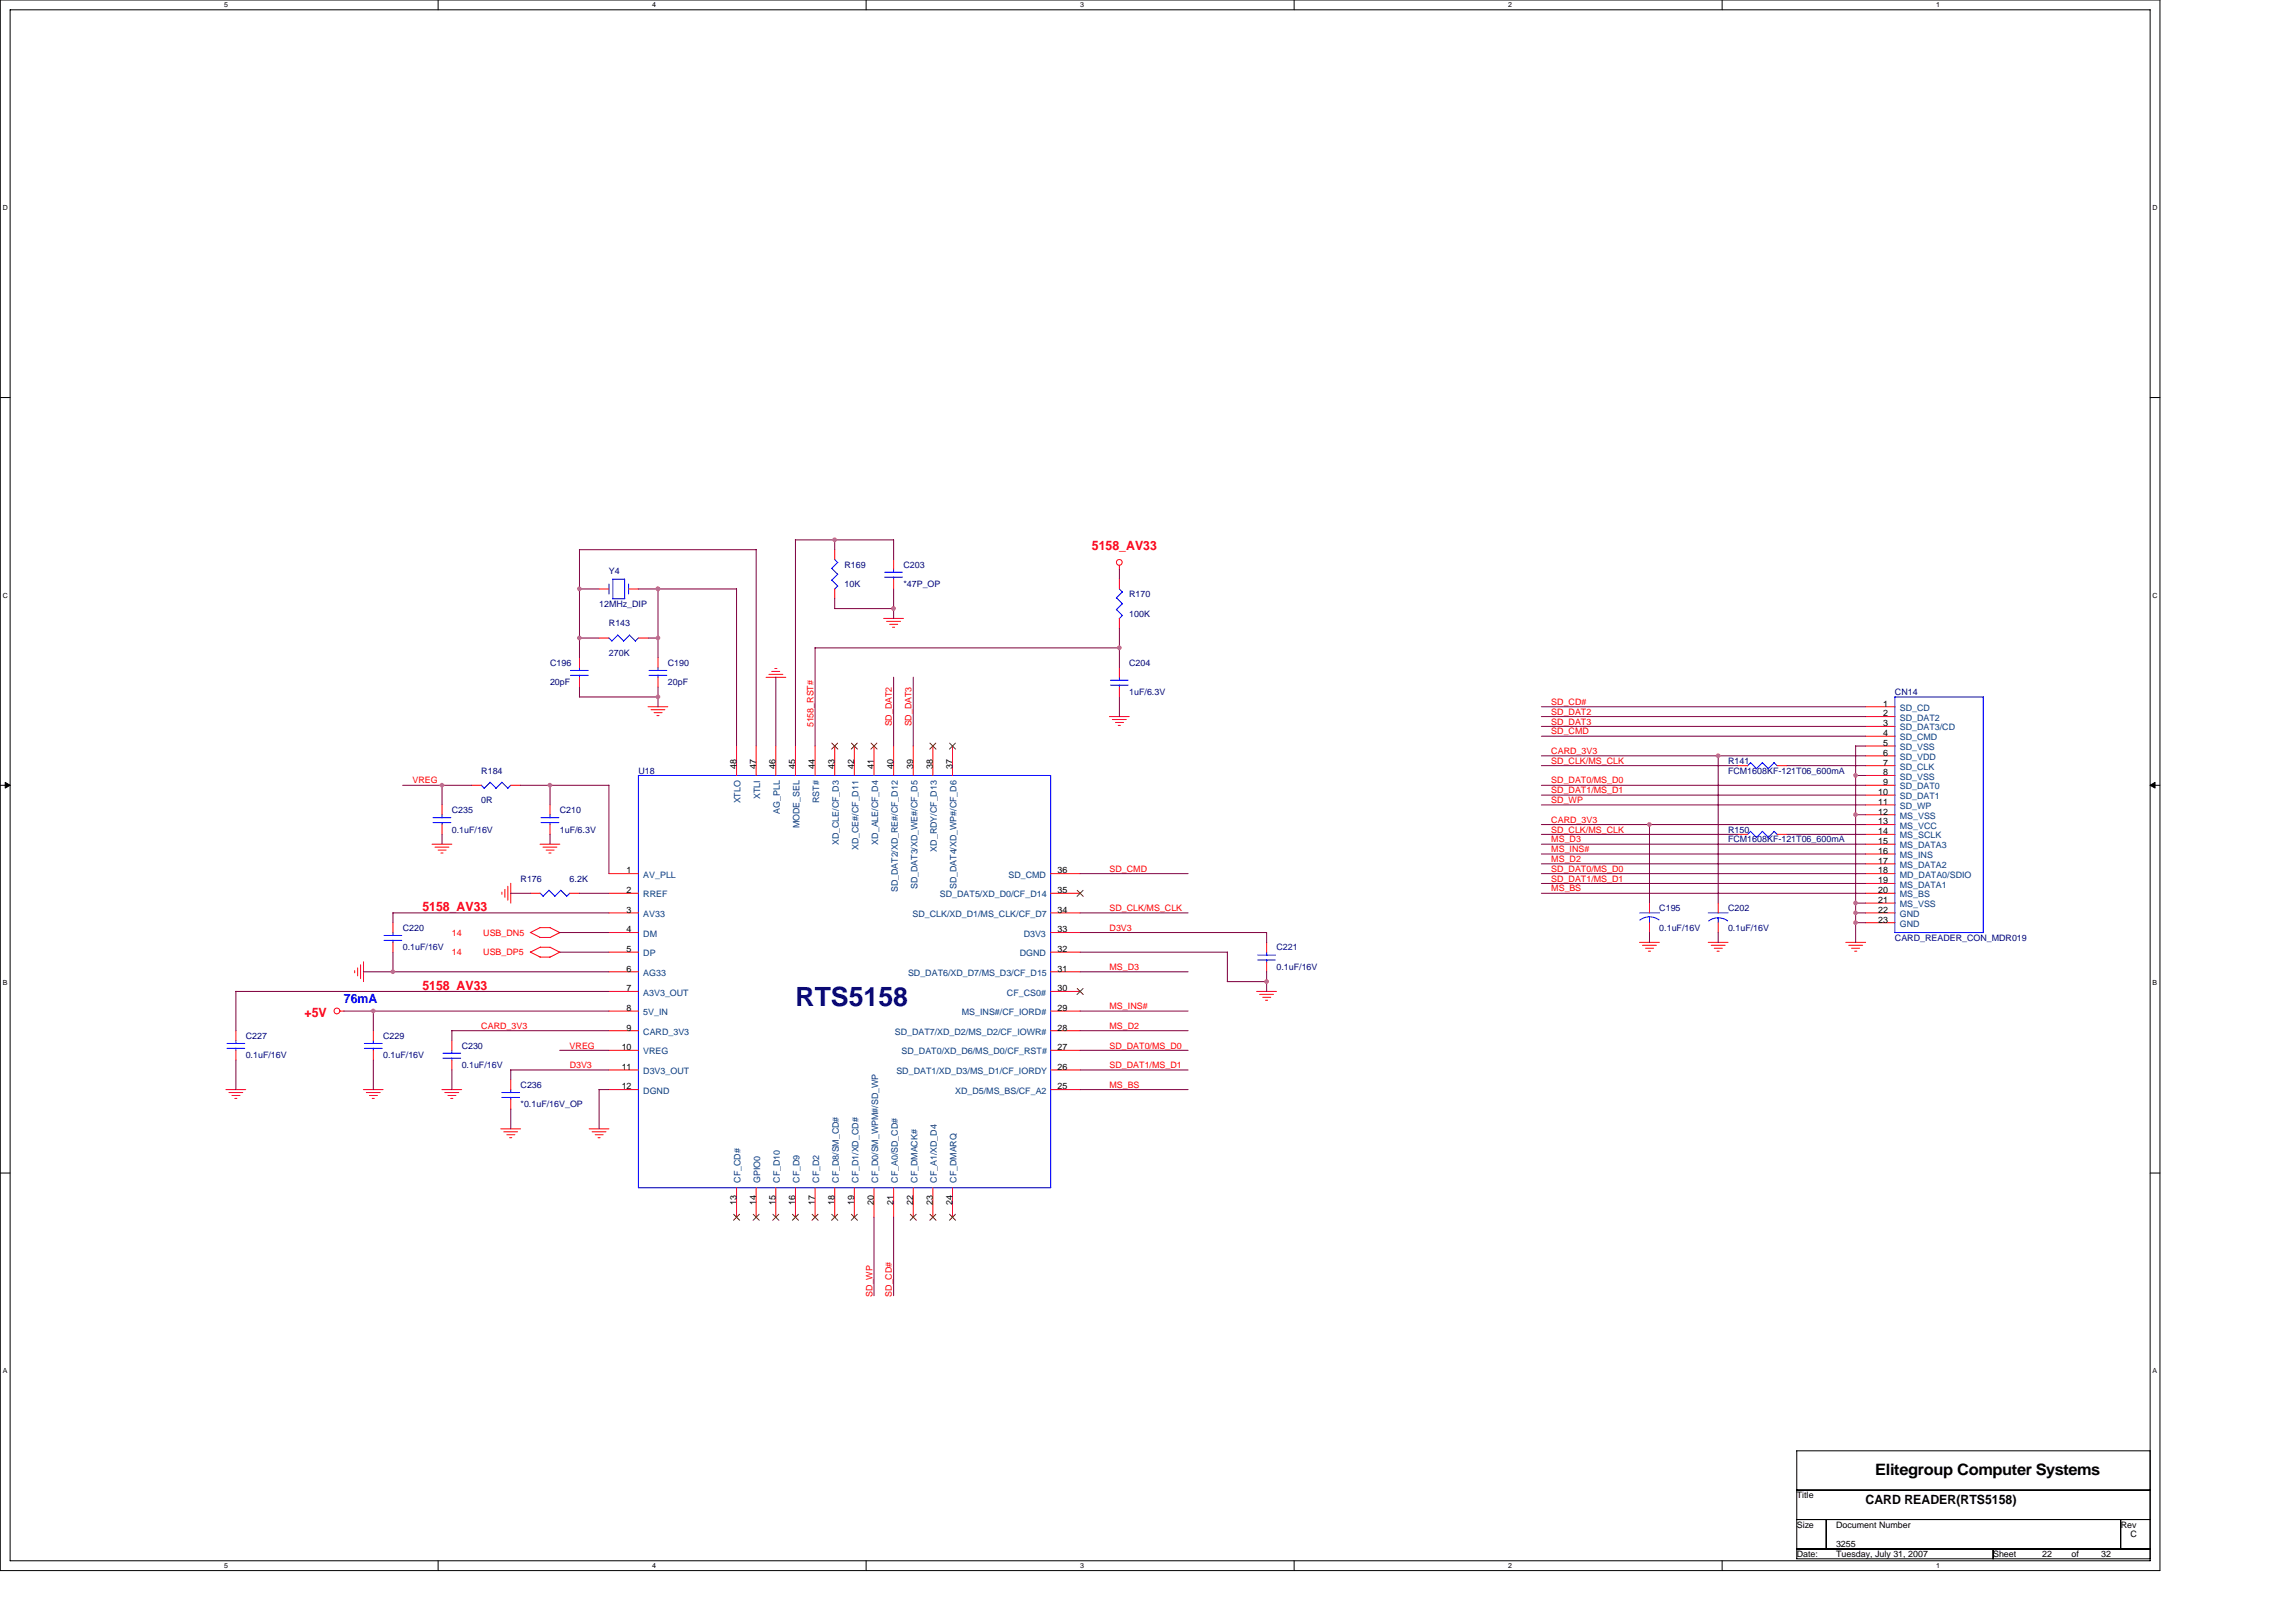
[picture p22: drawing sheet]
<svg xmlns="http://www.w3.org/2000/svg" width="297mm" height="210mm" viewBox="0 0 297 210" stroke-linecap="round" stroke-linejoin="round" font-family="sans-serif">
<defs><g id="words">
<text font-size="3.4" fill="#000080" x="102.9" y="130.2">RTS5158</text>
<text font-size="2" x="242.6" y="190.9">Elitegroup Computer Systems</text>
<g font-size="1.7" fill="#f00">
<text x="141.3" y="71.1">5158_AV33</text>
<text x="54.6" y="117.9">5158_AV33</text>
<text x="39.4" y="131.6">+5V</text>
<text x="54.6" y="128">5158_AV33</text>
</g>
<text font-size="1.7" fill="#00f" x="44.5" y="129.8">76mA</text>
<text font-size="1.7" x="241.3" y="194.6">CARD READER(RTS5158)</text>
<g font-size="1.1" fill="#000080">
<text x="78.8" y="74.3">Y4</text>
<text x="109.3" y="73.4">R169</text>
<text x="109.3" y="76">10K</text>
<text x="116.9" y="73.4">C203</text>
<text x="116.9" y="76">*47P_OP</text>
<text x="146.1" y="77.2">R170</text>
<text x="77.5" y="78.5">12MHz_DIP</text>
<text x="78.8" y="81">R143</text>
<text x="146.1" y="79.8">100K</text>
<text x="71.2" y="86.1">C196</text>
<text x="71.2" y="88.7">20pF</text>
<text x="78.8" y="84.9">270K</text>
<text x="86.4" y="86.1">C190</text>
<text x="86.4" y="88.7">20pF</text>
<text x="146.1" y="86.1">C204</text>
<text x="146.1" y="89.9">1uF/6.3V</text>
<text x="245.1" y="89.9">CN14</text>
<text x="62.3" y="100.1">R184</text>
<text x="82.6" y="100.1">U18</text>
<text x="223.6" y="98.8">R141</text>
<text x="223.6" y="100.1">FCM1608KF-121T06_600mA</text>
<text x="58.5" y="105.2">C235</text>
<text x="58.5" y="107.7">0.1uF/16V</text>
<text x="62.3" y="103.9">0R</text>
<text x="72.4" y="105.2">C210</text>
<text x="72.4" y="107.7">1uF/6.3V</text>
<text x="223.6" y="107.7">R150</text>
<text x="223.6" y="109">FCM1608KF-121T06_600mA</text>
<text x="67.3" y="114.1">R176</text>
<text x="73.7" y="114.1">6.2K</text>
<text x="214.7" y="117.9">C195</text>
<text x="223.6" y="117.9">C202</text>
<text x="52.1" y="120.4">C220</text>
<text x="52.1" y="123">0.1uF/16V</text>
<text x="165.1" y="123">C221</text>
<text x="165.1" y="125.5">0.1uF/16V</text>
<text x="214.7" y="120.4">0.1uF/16V</text>
<text x="223.6" y="120.4">0.1uF/16V</text>
<text x="245.1" y="121.7">CARD_READER_CON_MDR019</text>
<text x="31.8" y="134.4">C227</text>
<text x="31.8" y="136.9">0.1uF/16V</text>
<text x="49.6" y="134.4">C229</text>
<text x="49.6" y="136.9">0.1uF/16V</text>
<text x="59.7" y="135.7">C230</text>
<text x="59.7" y="138.2">0.1uF/16V</text>
<text x="67.3" y="140.7">C236</text>
<text x="67.3" y="143.3">*0.1uF/16V_OP</text>
</g>
<g font-size="1.1" fill="#f00">
<text x="105.2" y="94.1" transform="rotate(-90 105.2 94.1)">5158_RST#</text>
<text x="115.4" y="94" transform="rotate(-90 115.4 94)">SD_DAT2</text>
<text x="117.9" y="94" transform="rotate(-90 117.9 94)">SD_DAT3</text>
<text x="200.7" y="93.7">SD_DAT3</text>
<text x="200.7" y="92.5">SD_DAT2</text>
<text x="200.7" y="95">SD_CMD</text>
<text x="200.7" y="91.2">SD_CD#</text>
<text x="53.4" y="101.4">VREG</text>
<text x="200.7" y="97.6">CARD_3V3</text>
<text x="200.7" y="98.8">SD_CLK/MS_CLK</text>
<text x="200.7" y="101.4">SD_DAT0/MS_D0</text>
<text x="200.7" y="106.4">CARD_3V3</text>
<text x="200.7" y="102.6">SD_DAT1/MS_D1</text>
<text x="200.7" y="107.7">SD_CLK/MS_CLK</text>
<text x="200.7" y="103.9">SD_WP</text>
<text x="143.5" y="112.8">SD_CMD</text>
<text x="200.7" y="112.8">SD_DAT0/MS_D0</text>
<text x="200.7" y="110.3">MS_INS#</text>
<text x="200.7" y="109">MS_D3</text>
<text x="200.7" y="111.5">MS_D2</text>
<text x="143.5" y="117.9">SD_CLK/MS_CLK</text>
<text x="200.7" y="114.1">SD_DAT1/MS_D1</text>
<text x="200.7" y="115.3">MS_BS</text>
<text x="58.5" y="121.1">14</text>
<text x="58.5" y="123.6">14</text>
<text x="62.5" y="121.1">USB_DN5</text>
<text x="62.5" y="123.6">USB_DP5</text>
<text x="143.5" y="125.5">MS_D3</text>
<text x="143.5" y="120.4">D3V3</text>
<text x="143.6" y="130.6">MS_INS#</text>
<text x="62.3" y="133.1">CARD_3V3</text>
<text x="73.7" y="135.7">VREG</text>
<text x="143.6" y="133.1">MS_D2</text>
<text x="143.6" y="135.7">SD_DAT0/MS_D0</text>
<text x="73.7" y="138.2">D3V3</text>
<text x="143.6" y="140.7">MS_BS</text>
<text x="143.6" y="138.2">SD_DAT1/MS_D1</text>
<text x="112.9" y="167.8" transform="rotate(-90 112.9 167.8)">SD_WP</text>
<text x="115.4" y="167.8" transform="rotate(-90 115.4 167.8)">SD_CD#</text>
</g>
<g font-size="1.1">
<text x="243.6" y="91.4">1</text>
<text x="243.6" y="92.7">2</text>
<text x="243.6" y="94">3</text>
<text x="243.6" y="95.2">4</text>
<text x="95.3" y="99.4" transform="rotate(-90 95.3 99.4)">48</text>
<text x="97.8" y="99.4" transform="rotate(-90 97.8 99.4)">47</text>
<text x="100.3" y="99.4" transform="rotate(-90 100.3 99.4)">46</text>
<text x="102.9" y="99.4" transform="rotate(-90 102.9 99.4)">45</text>
<text x="105.4" y="99.4" transform="rotate(-90 105.4 99.4)">44</text>
<text x="108" y="99.4" transform="rotate(-90 108 99.4)">43</text>
<text x="110.5" y="99.4" transform="rotate(-90 110.5 99.4)">42</text>
<text x="113" y="99.4" transform="rotate(-90 113 99.4)">41</text>
<text x="115.6" y="99.4" transform="rotate(-90 115.6 99.4)">40</text>
<text x="118.1" y="99.4" transform="rotate(-90 118.1 99.4)">39</text>
<text x="120.7" y="99.4" transform="rotate(-90 120.7 99.4)">38</text>
<text x="123.2" y="99.4" transform="rotate(-90 123.2 99.4)">37</text>
<text x="243.6" y="96.5">5</text>
<text x="243.6" y="97.8">6</text>
<text x="243.6" y="99">7</text>
<text x="243.6" y="100.3">8</text>
<text x="243.6" y="101.6">9</text>
<text x="243" y="102.8">10</text>
<text x="243" y="104.1">11</text>
<text x="243" y="105.4">12</text>
<text x="243" y="106.7">13</text>
<text x="243" y="107.9">14</text>
<text x="81.1" y="113">1</text>
<text x="136.8" y="113">36</text>
<text x="243" y="109.2">15</text>
<text x="243" y="110.5">16</text>
<text x="243" y="111.7">17</text>
<text x="243" y="113">18</text>
<text x="81.1" y="115.5">2</text>
<text x="81.1" y="118.1">3</text>
<text x="136.8" y="118.1">34</text>
<text x="136.8" y="115.5">35</text>
<text x="243" y="114.3">19</text>
<text x="243" y="115.5">20</text>
<text x="243" y="116.8">21</text>
<text x="243" y="118.1">22</text>
<text x="243" y="119.4">23</text>
<text x="81.1" y="120.6">4</text>
<text x="81.1" y="123.2">5</text>
<text x="81.1" y="125.7">6</text>
<text x="136.8" y="125.7">31</text>
<text x="136.8" y="123.2">32</text>
<text x="136.8" y="120.6">33</text>
<text x="81.1" y="128.2">7</text>
<text x="81.1" y="130.8">8</text>
<text x="136.8" y="130.8">29</text>
<text x="136.8" y="128.2">30</text>
<text x="80.4" y="135.9">10</text>
<text x="81.1" y="133.3">9</text>
<text x="136.8" y="135.9">27</text>
<text x="136.8" y="133.3">28</text>
<text x="80.4" y="138.4">11</text>
<text x="80.4" y="140.9">12</text>
<text x="136.8" y="140.9">25</text>
<text x="136.8" y="138.4">26</text>
<text x="95.3" y="155.9" transform="rotate(-90 95.3 155.9)">13</text>
<text x="97.8" y="155.9" transform="rotate(-90 97.8 155.9)">14</text>
<text x="100.3" y="155.9" transform="rotate(-90 100.3 155.9)">15</text>
<text x="102.9" y="155.9" transform="rotate(-90 102.9 155.9)">16</text>
<text x="105.4" y="155.9" transform="rotate(-90 105.4 155.9)">17</text>
<text x="108" y="155.9" transform="rotate(-90 108 155.9)">18</text>
<text x="110.5" y="155.9" transform="rotate(-90 110.5 155.9)">19</text>
<text x="113" y="155.9" transform="rotate(-90 113 155.9)">20</text>
<text x="115.6" y="155.9" transform="rotate(-90 115.6 155.9)">21</text>
<text x="118.1" y="155.9" transform="rotate(-90 118.1 155.9)">22</text>
<text x="120.7" y="155.9" transform="rotate(-90 120.7 155.9)">23</text>
<text x="123.2" y="155.9" transform="rotate(-90 123.2 155.9)">24</text>
<text x="232.4" y="193.8">Title</text>
<text x="232.4" y="197.6">Size</text>
<text x="237.5" y="197.6">Document Number</text>
<text x="274.4" y="197.6">Rev</text>
<text x="232.4" y="201.4">Date:</text>
<text x="237.5" y="201.4">Tuesday, July 31, 2007</text>
<text x="237.5" y="200.2">3255</text>
<text x="257.8" y="201.4">Sheet</text>
<text x="264.2" y="201.4">22</text>
<text x="268" y="201.4">of</text>
<text x="271.8" y="201.4">32</text>
<text x="275.6" y="198.9">C</text>
</g>
<g font-size="1.1" fill="#004080">
<text x="245.8" y="92">SD_CD</text>
<text x="245.8" y="93.2">SD_DAT2</text>
<text x="245.8" y="94.5">SD_DAT3/CD</text>
<text x="245.8" y="95.8">SD_CMD</text>
<text x="245.8" y="97">SD_VSS</text>
<text x="245.8" y="98.3">SD_VDD</text>
<text x="245.8" y="99.6">SD_CLK</text>
<text x="245.8" y="100.9">SD_VSS</text>
<text x="95.8" y="103.9" transform="rotate(-90 95.8 103.9)">XTLO</text>
<text x="98.4" y="103.4" transform="rotate(-90 98.4 103.4)">XTLI</text>
<text x="100.9" y="105.3" transform="rotate(-90 100.9 105.3)">AG_PLL</text>
<text x="103.4" y="107.2" transform="rotate(-90 103.4 107.2)">MODE_SEL</text>
<text x="106" y="103.9" transform="rotate(-90 106 103.9)">RST#</text>
<text x="245.8" y="102.1">SD_DAT0</text>
<text x="245.8" y="103.4">SD_DAT1</text>
<text x="245.8" y="104.7">SD_WP</text>
<text x="245.8" y="105.9">MS_VSS</text>
<text x="245.8" y="107.2">MS_VCC</text>
<text x="83.2" y="113.6">AV_PLL</text>
<text x="108.5" y="109.3" transform="rotate(-90 108.5 109.3)">XD_CLE/CF_D3</text>
<text x="111.1" y="110" transform="rotate(-90 111.1 110)">XD_CE#/CF_D11</text>
<text x="113.6" y="109.3" transform="rotate(-90 113.6 109.3)">XD_ALE/CF_D4</text>
<text x="121.2" y="110.2" transform="rotate(-90 121.2 110.2)">XD_RDY/CF_D13</text>
<text x="130.5" y="113.6">SD_CMD</text>
<text x="245.8" y="108.5">MS_SCLK</text>
<text x="245.8" y="109.7">MS_DATA3</text>
<text x="245.8" y="111">MS_INS</text>
<text x="245.8" y="112.3">MS_DATA2</text>
<text x="245.8" y="113.6">MD_DATA0/SDIO</text>
<text x="83.2" y="116.1">RREF</text>
<text x="83.2" y="118.6">AV33</text>
<text x="116.1" y="115.4" transform="rotate(-90 116.1 115.4)">SD_DAT2/XD_RE#/CF_D12</text>
<text x="118" y="118.6">SD_CLK/XD_D1/MS_CLK/CF_D7</text>
<text x="118.7" y="115.1" transform="rotate(-90 118.7 115.1)">SD_DAT3/XD_WE#/CF_D5</text>
<text x="121.6" y="116.1">SD_DAT5/XD_D0/CF_D14</text>
<text x="123.8" y="115.1" transform="rotate(-90 123.8 115.1)">SD_DAT4/XD_WP#/CF_D6</text>
<text x="245.8" y="114.8">MS_DATA1</text>
<text x="245.8" y="116.1">MS_BS</text>
<text x="245.8" y="117.4">MS_VSS</text>
<text x="245.8" y="118.6">GND</text>
<text x="245.8" y="119.9">GND</text>
<text x="83.2" y="121.2">DM</text>
<text x="83.2" y="123.7">DP</text>
<text x="131.9" y="123.7">DGND</text>
<text x="132.4" y="121.2">D3V3</text>
<text x="83.2" y="126.3">AG33</text>
<text x="83.2" y="128.8">A3V3_OUT</text>
<text x="83.2" y="131.3">5V_IN</text>
<text x="117.5" y="126.3">SD_DAT6/XD_D7/MS_D3/CF_D15</text>
<text x="124.4" y="131.3">MS_INS#/CF_IORD#</text>
<text x="130.3" y="128.8">CF_CS0#</text>
<text x="83.2" y="133.9">CARD_3V3</text>
<text x="83.2" y="136.4">VREG</text>
<text x="115.8" y="133.9">SD_DAT7/XD_D2/MS_D2/CF_IOWR#</text>
<text x="116.6" y="136.4">SD_DAT0/XD_D6/MS_D0/CF_RST#</text>
<text x="83.2" y="139">D3V3_OUT</text>
<text x="83.2" y="141.5">DGND</text>
<text x="116" y="139">SD_DAT1/XD_D3/MS_D1/CF_IORDY</text>
<text x="123.6" y="141.5">XD_D5/MS_BS/CF_A2</text>
<text x="95.8" y="153" transform="rotate(-90 95.8 153)">CF_CD#</text>
<text x="98.4" y="153" transform="rotate(-90 98.4 153)">GPIO0</text>
<text x="100.9" y="153" transform="rotate(-90 100.9 153)">CF_D10</text>
<text x="103.4" y="153" transform="rotate(-90 103.4 153)">CF_D9</text>
<text x="106" y="153" transform="rotate(-90 106 153)">CF_D2</text>
<text x="108.5" y="153" transform="rotate(-90 108.5 153)">CF_D8/SM_CD#</text>
<text x="111.1" y="153" transform="rotate(-90 111.1 153)">CF_D1/XD_CD#</text>
<text x="113.6" y="153" transform="rotate(-90 113.6 153)">CF_D0/SM_WPM#/SD_WP</text>
<text x="116.1" y="153" transform="rotate(-90 116.1 153)">CF_A0/SD_CD#</text>
<text x="118.7" y="153" transform="rotate(-90 118.7 153)">CF_DMACK#</text>
<text x="121.2" y="153" transform="rotate(-90 121.2 153)">CF_A1/XD_D4</text>
<text x="123.8" y="153" transform="rotate(-90 123.8 153)">CF_DMARQ</text>
</g>
<g font-size=".9">
<text x="29" y=".9">5</text>
<text x="84.4" y=".9">4</text>
<text x="139.7" y=".9">3</text>
<text x="195.1" y=".9">2</text>
<text x="250.5" y=".9">1</text>
<text x=".4" y="27.2">D</text>
<text x="278.5" y="27.2">D</text>
<text x=".4" y="77.3">C</text>
<text x="278.5" y="77.3">C</text>
<text x=".4" y="127.5">B</text>
<text x="278.5" y="127.5">B</text>
<text x=".4" y="177.7">A</text>
<text x="278.5" y="177.7">A</text>
<text x="29" y="202.9">5</text>
<text x="84.4" y="202.9">4</text>
<text x="139.7" y="202.9">3</text>
<text x="195.1" y="202.9">2</text>
<text x="250.5" y="202.9">1</text>
</g>
</g></defs>
<path d="M0 0h279.4v203.2h-279.4zM1.3 1.3h276.9v200.6h-276.9z" fill="none" stroke="#000" stroke-width=".13"/>
<g fill="#fff">
<path d="M29 .1h.5v1h-.5z"/>
<path d="M29 202.1h.5v1h-.5z"/>
</g>
<path d="M56.7 0v1.3M56.7 201.9v1.3" fill="none" stroke="#000" stroke-width=".13"/>
<g fill="#fff">
<path d="M84.4 .1h.5v1h-.5z"/>
<path d="M84.4 202.1h.5v1h-.5z"/>
</g>
<path d="M112.1 0v1.3M112.1 201.9v1.3" fill="none" stroke="#000" stroke-width=".13"/>
<g fill="#fff">
<path d="M139.7 .1h.5v1h-.5z"/>
<path d="M139.7 202.1h.5v1h-.5z"/>
</g>
<path d="M167.4 0v1.3M167.4 201.9v1.3" fill="none" stroke="#000" stroke-width=".13"/>
<g fill="#fff">
<path d="M195.1 .1h.5v1h-.5z"/>
<path d="M195.1 202.1h.5v1h-.5z"/>
</g>
<path d="M222.8 0v1.3M222.8 201.9v1.3" fill="none" stroke="#000" stroke-width=".13"/>
<g fill="#fff">
<path d="M250.5 .1h.5v1h-.5z"/>
<path d="M250.5 202.1h.5v1h-.5z"/>
<path d="M.4 26.4h.6v.9h-.6z"/>
<path d="M278.5 26.4h.6v.9h-.6z"/>
<path d="M.4 76.5h.6v1h-.6z"/>
<path d="M278.5 76.5h.6v1h-.6z"/>
</g>
<path d="M0 51.4h1.3M278.2 51.4h1.2" fill="none" stroke="#000" stroke-width=".13"/>
<g fill="#fff">
<path d="M.4 126.7h.5v1h-.5z"/>
<path d="M278.5 126.7h.6v1h-.6z"/>
</g>
<path d="M0 101.6h1.3M278.2 101.6h1.2" fill="none" stroke="#000" stroke-width=".13"/>
<path d="M.7 101.2l.6 .4-.6 .4zM278.2 101.6l.6-.4v.8z" fill="#000" stroke="#000" stroke-width=".13"/>
<g fill="#fff">
<path d="M.4 176.8h.5v1h-.5z"/>
<path d="M278.5 176.8h.6v1h-.6z"/>
</g>
<path d="M0 151.8h1.3M278.2 151.8h1.2M232.4 187.7h45.8v14h-45.8zM232.4 192.8h45.8M232.4 196.6h45.8M236.3 196.6v3.8M274.4 196.6v3.8M232.4 200.4h45.8M257.8 200.4v1.3" fill="none" stroke="#000" stroke-width=".13"/>
<g fill="none" stroke="#f00" stroke-width=".13">
<path d="M77.5 76.2h1.3M81.3 76.2h1.3M108 71.1v1.3M108 76.2v1.3M115.6 72.4v1.3M115.6 74.9v1.3M144.8 73.2v.5M144.8 74.9v1.3M75 85.1v1.3M75 87.6v1.3M77.5 82.5h1.3M82.6 82.5h1.3"/>
<path d="M83.8 91.4h2.6M84.2 91.8h1.8M84.6 92.2h1.1M85 92.6h.3M85.1 85.1v1.3M85.1 87.6v1.3M95.3 96.5v3.8M97.8 96.5v3.8M99.1 87.6h2.6M99.5 87.2h1.8M99.8 86.9h1.1M100.2 86.5h.3"/>
<path d="M100.4 96.5v3.8M102.9 96.5v3.8M105.4 96.5v3.8M108 96.5v3.8M110.5 96.5v3.8M113.1 96.5v3.8M114.3 80h2.6M114.7 80.4h1.8M115.1 80.8h1M115.5 81.2h.2M115.6 96.5v3.8M118.1 96.5v3.8"/>
<path d="M120.7 96.5v3.8M123.2 96.5v3.8M143.5 92.7h2.6M143.9 93.1h1.8M144.3 93.5h1M144.7 93.9h.2M144.8 80v1.3M144.8 86.4v1.2M144.8 88.9v1.3M224.8 99.1h1.3M229.9 99.1h1.3M241.3 92.7h3.8"/>
<path d="M241.3 91.4h3.8M241.3 94h3.8M241.3 95.2h3.8M241.3 96.5h3.8M241.3 97.8h3.8M241.3 99.1h3.8M50.8 119.4v1.2M55.9 109.2h2.6M56.3 109.6h1.8M56.7 110h1M57 110.4h.3M57.2 104.1v1.3"/>
<path d="M57.2 106.7v1.2M61 101.6h1.3M64.9 115.4v.3M65.3 115.1v1M65.7 114.7v1.8M66.1 114.3v2.5M66.1 101.6h1.2M68.6 115.6h1.3M69.9 109.2h2.5M69.9 120l-1.3 .6M70.2 109.6h1.8M70.7 110h1"/>
<path d="M71 110.4h.3M71.2 104.1v1.3M71.2 106.7v1.2M73.7 115.6h1.3M78.8 113h3.8M78.8 115.6h3.8M78.8 118.1h3.8M135.9 113h3.8M135.9 115.6h3.8M135.9 118.1h3.8M213.4 116.8v1.3M213.4 119.4v1.2"/>
<path d="M222.3 116.8v1.3M222.3 119.4v1.2M224.8 107.9h1.3M229.9 107.9h1.3M241.3 109.2h3.8M241.3 100.3h3.8M241.3 101.6h3.8M241.3 102.9h3.8M241.3 104.1h3.8M241.3 105.4h3.8M241.3 106.7h3.8M241.3 107.9h3.8"/>
<path d="M241.3 110.5h3.8M241.3 111.8h3.8M241.3 113h3.8M241.3 114.3h3.8M241.3 115.6h3.8M241.3 116.8h3.8M241.3 118.1h3.8M241.3 119.4h3.8M30.5 133.3v1.3M30.5 135.9v1.3M44 130.8h.5M45.9 125.6v.3"/>
<path d="M46.3 125.2v1.1M46.6 124.8v1.8M47 124.4v2.6M48.3 133.3v1.3M48.3 135.9v1.3M50.8 121.9v1.3M58.5 134.6v1.3M58.5 137.2v1.2M66.1 139.7v1.3M68.6 120.6l1.3 .7M68.6 123.2l1.3 .6M69.9 121.3h1.3"/>
<path d="M69.9 123.8h1.3M69.9 120h1.3M69.9 122.6h1.3M69.9 122.5l-1.3 .7M71.2 120l1.3 .7M71.2 122.6l1.3 .6M72.4 120.6l-1.3 .7M72.4 123.2l-1.3 .6M78.8 130.8h3.8M78.8 128.3h3.8M78.8 138.4h3.8M78.8 135.9h3.8"/>
<path d="M78.8 133.3h3.8M78.8 125.7h3.8M78.8 123.2h3.8M78.8 120.6h3.8M135.9 130.8h3.8M135.9 128.3h3.8M135.9 138.4h3.8M135.9 135.9h3.8M135.9 133.3h3.8M135.9 125.7h3.8M135.9 123.2h3.8M135.9 120.6h3.8"/>
<path d="M162.6 128.3h2.5M163 128.7h1.8M163.4 129h1M163.7 129.4h.3M163.9 121.9v1.3M163.9 124.5v1.2M212.1 121.9h2.6M212.5 122.3h1.8M212.9 122.7h1M213.3 123.1h.2M221 121.9h2.6M221.4 122.3h1.8"/>
<path d="M221.8 122.7h1M222.1 123.1h.3M238.8 121.9h2.6M239.2 122.3h1.8M239.5 122.7h1.1M239.9 123.1h.3M29.2 141h2.6M29.6 141.4h1.8M30 141.7h1M30.4 142.1h.2M47 141h2.6M47.4 141.4h1.8"/>
<path d="M47.8 141.7h1M48.2 142.1h.2M57.2 141h2.5M57.5 141.4h1.8M58 141.7h1M58.3 142.1h.3M64.8 146h2.5M65.2 146.4h1.8M65.6 146.8h1M65.9 147.2h.3M66.1 142.2v1.3M76.2 146h2.6"/>
<path d="M76.6 146.4h1.8M77 146.8h1M77.4 147.2h.2M78.8 141h3.8M95.3 153.7v3.8M97.8 153.7v3.8M100.4 153.7v3.8M102.9 153.7v3.8M105.4 153.7v3.8M108 153.7v3.8M110.5 153.7v3.8M113.1 153.7v3.8"/>
<path d="M115.6 153.7v3.8M118.1 153.7v3.8M120.7 153.7v3.8M123.2 153.7v3.8M135.9 141h3.8"/>
<circle cx="144.8" cy="72.8" r=".38"/>
<circle cx="43.6" cy="130.8" r=".38"/>
</g>
<g fill="none" stroke="#00f" stroke-width=".13">
<path d="M78.8 75.6v1.3M80.8 74.9h-1.5v2.6M80.8 74.9v2.6h-1.5M81.3 75.6v1.3M107.6 73.5l.8 .8M107.6 75.1l.8 .7M108 72.4l.4 .4M108.4 72.8l-.8 .8M108.4 74.3l-.8 .8M108.4 75.8l-.4 .4M114.4 74h2.4M114.4 74.7h2.4"/>
<path d="M115.6 73.7v.4M115.6 74.7v.2M144.4 77.3l.8 .8M144.4 78.9l.8 .8M144.8 76.2l.4 .4M145.2 76.6l-.8 .8M145.2 78.1l-.8 .8M145.2 79.6l-.4 .4M73.8 86.7h2.3M73.8 87.4h2.3M75 86.4v.4M75 87.4v.2"/>
<path d="M78.8 82.5l.4 .4M79.9 82.1l.8 .8M79.9 82.2l-.8 .8M81.4 82.1l.8 .8M81.4 82.2l-.7 .8M82.6 82.5l-.4 .5M84 86.7h2.3M84 87.4h2.3M85.1 86.4v.4M85.1 87.4v.2M143.7 88h2.3M143.7 88.6h2.3"/>
<path d="M144.8 87.6v.4M144.8 88.6v.3M226.5 98.7l.7 .7M226.5 98.7l-.4 .4M228 98.7l.8 .7M228 98.7l-.8 .8M229.5 98.7l.4 .4M229.5 98.7l-.8 .8M245.1 90.2h11.5M245.1 90.1v30.5M256.6 90.2v30.5M56 105.8h2.3"/>
<path d="M56 106.4h2.3M57.2 105.4v.4M57.2 106.4v.3M62.2 101.6l.5 .4M63.4 101.2l.8 .8M63.4 101.2l-.8 .8M64.9 101.2l.8 .8M64.9 101.2l-.7 .8M66.1 101.6l-.4 .4M69.9 115.5l.4 .5M70 105.8h2.3M70 106.4h2.3"/>
<path d="M71.2 105.4v.4M71.2 106.4v.3M71.8 116l-.8-.8-.8 .8M73.3 116l-.8-.8-.7 .8M73.7 115.6l-.4 .4M82.6 100.3h53.3v53.4h-53.3zM212.1 118.1h2.6M213.4 118.6v.8M214.6 119a2.04 2.04 0 0 0-1.2-.4 2.01 2.01 0 0 0-1.3 .4M221 118.1h2.6M222.3 118.7v.7M223.5 119.1a2.04 2.04 0 0 0-1.2-.4 2.01 2.01 0 0 0-1.3 .5"/>
<path d="M226.5 107.5l.7 .8M226.5 107.6l-.4 .4M228 107.5l.8 .8M228 107.6l-.8 .8M229.5 107.5l.4 .4M229.5 107.6l-.8 .8M29.4 135h2.3M29.4 135.6h2.3M30.5 134.6v.4M30.5 135.6v.3M47.1 135h2.3M47.1 135.6h2.3"/>
<path d="M48.3 134.6v.4M48.3 135.6v.3M49.7 121h2.3M49.7 121.7h2.3M50.8 120.6v.5M50.8 121.6v.3M57.3 136.3h2.3M57.3 136.9h2.3M58.5 135.9v.4M58.5 136.9v.3M162.7 123.6h2.3M162.7 124.2h2.3"/>
<path d="M163.9 123.2v.4M163.9 124.2v.3M245.1 120.6h11.5M64.9 141.4h2.3M64.9 142h2.3M66.1 141v.4M66.1 142v.2"/>
</g>
<g fill="none" stroke="#804000" stroke-width=".13">
<path d="M107.6 96.1l.8 .8M108.4 96.1l-.8 .8M110.1 96.1l.8 .8M110.9 96.1l-.8 .8M112.7 96.1l.8 .8M113.5 96.1l-.8 .8M120.3 96.1l.8 .8M121.1 96.1l-.8 .8M122.8 96.1l.8 .8M123.6 96.1l-.8 .8M139.4 115.2l.7 .8M140.1 115.2l-.8 .8"/>
<path d="M139.4 127.9l.7 .8M140.1 127.9l-.8 .8M94.9 157.1l.8 .8M95.7 157.1l-.8 .8M97.4 157.1l.8 .8M98.2 157.1l-.8 .8M100 157.1l.8 .8M100.8 157.1l-.8 .8M102.5 157.1l.8 .8M103.3 157.1l-.8 .8M105.1 157.1l.8 .8M105.8 157.1l-.8 .8"/>
<path d="M107.6 157.1l.8 .8M108.4 157.1l-.8 .8M110.1 157.1l.8 .8M110.9 157.1l-.8 .8M117.8 157.1l.8 .8M118.5 157.1l-.8 .8M120.3 157.1l.8 .8M121.1 157.1l-.8 .8M122.8 157.1l.8 .8M123.6 157.1l-.8 .8"/>
</g>
<g fill="none" stroke="#800040" stroke-width=".13">
<path d="M74.9 76.2h2.6M74.9 71.1h22.9M75 71.1v14M82.6 76.2h12.7M85.1 76.2v8.9M95.3 76.2v20.3M97.8 71.1v25.4M102.9 69.8h12.7M102.9 69.8v26.7M108 78.7h7.6M108 69.8v1.3M108 77.4v1.3"/>
<path d="M115.6 69.8v2.6M115.6 76.2v3.8M144.8 73.6v1.3M74.9 82.5h2.6M74.9 90.2h10.2M75 88.9v1.3M83.8 82.5h1.3M85.1 88.9v2.5M100.4 87.6v8.9M105.4 83.8h39.4M105.4 83.8v12.7M115.6 87.6v8.9"/>
<path d="M118.1 87.6v8.9M144.8 81.3v5.1M144.8 90.1v2.6M199.4 97.8h41.9M199.4 99.1h25.4M199.4 94h41.9M199.4 92.7h41.9M199.4 95.2h41.9M199.4 91.4h41.9M222.3 97.8v19M231.2 99.1h10.1M240 96.5h1.3"/>
<path d="M240.1 96.5v25.4M50.8 118.1h28M50.8 118.1v1.3M52.1 101.6h8.9M57.2 101.6v2.5M57.2 107.9v1.3M66.1 115.6h2.5M67.3 101.6h11.5v11.4M71.2 101.6v2.5M71.2 107.9v1.3M74.9 115.6h3.9M139.7 113h14"/>
<path d="M139.7 118.1h14M199.4 115.6h41.9M199.4 101.6h41.9M199.4 113h41.9M199.4 106.7h41.9M199.4 114.3h41.9M199.4 107.9h25.4M199.4 102.9h41.9M199.4 110.5h41.9M199.4 104.1h41.9M199.4 109.2h41.9M199.4 111.8h41.9"/>
<path d="M213.4 106.7v10.1M231.2 107.9h10.1M240 118.1h1.3M240 100.3h1.3M240 116.8h1.3M240 105.4h1.3M240 119.4h1.3M30.5 128.3h48.3M30.5 128.2v5.1M30.5 137.1v3.9M44.5 130.8h34.3M47 125.7h31.8"/>
<path d="M48.3 130.8v2.5M48.3 137.1v3.9M50.8 123.2v2.5M58.4 133.3h20.4M58.5 133.3v1.3M58.5 138.4v2.6M66.1 138.4h12.7M66.1 138.4v1.3M72.4 123.2h6.4M72.4 135.9h6.4M72.4 120.6h6.4M139.7 130.8h14"/>
<path d="M139.7 123.2h19.1M139.7 125.7h14M139.7 135.9h14M139.7 120.6h24.2v1.3M139.7 138.4h14M139.7 133.3h14M158.8 127h5.1M158.8 123.2v3.8M163.9 125.7v2.6M213.4 120.6v1.3M222.3 120.6v1.3M66.1 143.5v2.5"/>
<path d="M77.5 141h1.3M77.5 140.9v5.1M113.1 157.5v10.1M115.6 157.5v10.1M139.7 141h14"/>
</g>
<g fill="#f0f" stroke="#f0f" stroke-width=".13">
<circle cx="48.3" cy="130.8" r=".24"/>
<circle cx="75" cy="82.5" r=".24"/>
<circle cx="50.8" cy="125.7" r=".24"/>
<circle cx="71.2" cy="101.6" r=".24"/>
<circle cx="85.1" cy="82.5" r=".24"/>
<circle cx="85.1" cy="76.2" r=".24"/>
<circle cx="57.2" cy="101.6" r=".24"/>
<circle cx="75" cy="76.2" r=".24"/>
<circle cx="108" cy="69.8" r=".24"/>
<circle cx="115.6" cy="78.7" r=".24"/>
<circle cx="85.1" cy="90.2" r=".24"/>
<circle cx="144.8" cy="83.8" r=".24"/>
<circle cx="163.9" cy="127" r=".24"/>
<circle cx="240.1" cy="119.4" r=".24"/>
<circle cx="240.1" cy="105.4" r=".24"/>
<circle cx="222.3" cy="97.8" r=".24"/>
<circle cx="240.1" cy="100.3" r=".24"/>
<circle cx="213.4" cy="106.7" r=".24"/>
<circle cx="240.1" cy="116.8" r=".24"/>
<circle cx="240.1" cy="118.1" r=".24"/>
</g>
<use href="#words"/>
</svg>
